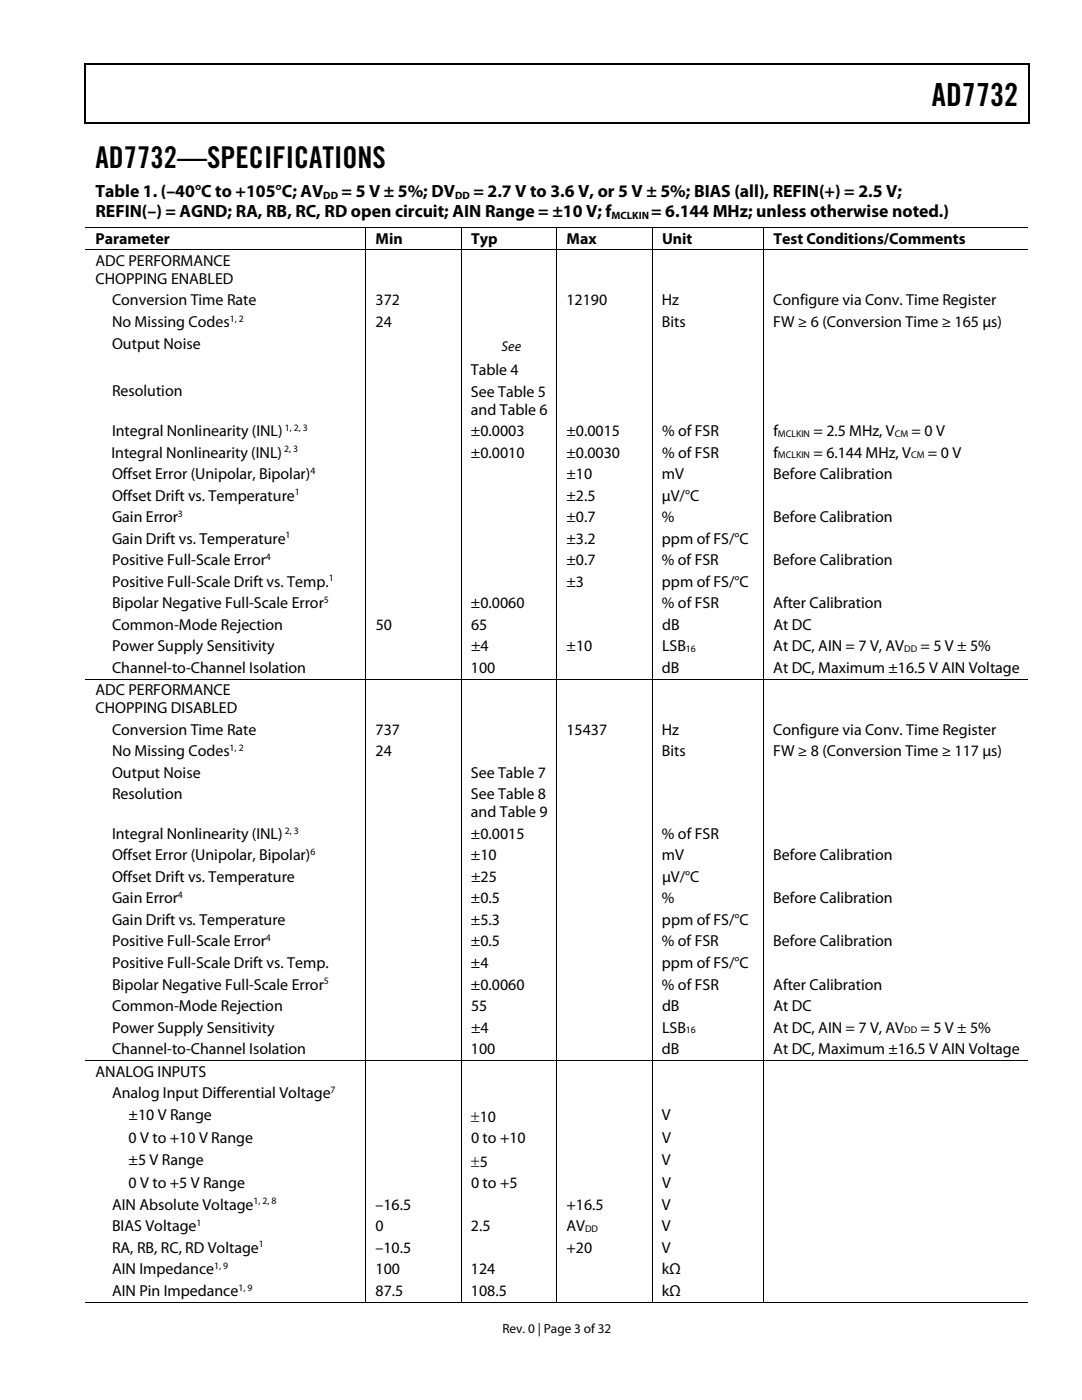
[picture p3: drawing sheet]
<svg xmlns="http://www.w3.org/2000/svg" width="216mm" height="279mm" viewBox="0 0 216 279" stroke-linecap="round" stroke-linejoin="round" font-family="sans-serif">
<defs><g id="words">
<text font-size="6.3" x="185.9" y="21.1">AD7732</text>
<text font-size="6" x="19" y="33.6">AD7732—SPECIFICATIONS</text>
<g font-size="3.5">
<text x="19" y="39.3">Table 1. (–40°C to +105°C; AV</text>
<text x="68.2" y="39.3">= 5 V ± 5%; DV</text>
<text x="94.5" y="39.3">= 2.7 V to 3.6 V, or 5 V ± 5%; BIAS (all), REFIN(+) = 2.5 V;</text>
<text x="19.1" y="43.3">REFIN(–) = AGND; RA, RB, RC, RD open circuit; AIN Range = ±10 V; f</text>
<text x="129.9" y="43.3">= 6.144 MHz; unless otherwise noted.)</text>
</g>
<g font-size="3.2">
<text x="19" y="48.6">Parameter</text>
<text x="19" y="53.1">ADC PERFORMANCE</text>
<text x="74.9" y="48.6">Min</text>
<text x="94" y="48.6">Typ</text>
<text x="113" y="48.6">Max</text>
<text x="132.1" y="48.6">Unit</text>
<text x="154.3" y="48.6">Test Conditions/Comments</text>
<text x="19" y="56.7">CHOPPING ENABLED</text>
<text x="22.4" y="61">Conversion Time Rate</text>
<text x="22.4" y="65.3">No Missing Codes</text>
<text x="74.9" y="65.3">24</text>
<text x="74.9" y="61">372</text>
<text x="113" y="61">12190</text>
<text x="132.1" y="65.3">Bits</text>
<text x="132.1" y="61">Hz</text>
<text x="154.3" y="61">Configure via Conv. Time Register</text>
<text x="154.3" y="65.3">FW ≥ 6 (Conversion Time ≥ 165 µs)</text>
<text x="22.4" y="69.6">Output Noise</text>
<text x="94" y="74.8">Table 4</text>
<text x="22.4" y="79.1">Resolution</text>
<text x="94" y="79.1">See Table 5</text>
<text x="94" y="82.7">and Table 6</text>
<text x="22.4" y="87">Integral Nonlinearity (INL)</text>
<text x="94" y="87">±0.0003</text>
<text x="113" y="87">±0.0015</text>
<text x="132.1" y="87">% of FSR</text>
<text x="154.3" y="87">f</text>
<text x="162.3" y="87">= 2.5 MHz, V</text>
<text x="181.9" y="87">= 0 V</text>
<text x="22.2" y="91.3">Integral Nonlinearity (INL)</text>
<text x="22.4" y="95.6">Offset Error (Unipolar, Bipolar)</text>
<text x="94" y="91.3">±0.0010</text>
<text x="113" y="95.6">±10</text>
<text x="113" y="91.3">±0.0030</text>
<text x="132.1" y="95.6">mV</text>
<text x="132.1" y="91.3">% of FSR</text>
<text x="154.3" y="95.6">Before Calibration</text>
<text x="154.3" y="91.3">f</text>
<text x="162.3" y="91.3">= 6.144 MHz, V</text>
<text x="185.2" y="91.3">= 0 V</text>
<text x="22.4" y="99.9">Offset Drift vs. Temperature</text>
<text x="113" y="99.9">±2.5</text>
<text x="132.1" y="99.9">µV/°C</text>
<text x="22.4" y="104.2">Gain Error</text>
<text x="113" y="104.2">±0.7</text>
<text x="132.1" y="104.2">%</text>
<text x="154.3" y="104.2">Before Calibration</text>
<text x="22.4" y="108.5">Gain Drift vs. Temperature</text>
<text x="22.4" y="112.8">Positive Full-Scale Error</text>
<text x="113" y="112.8">±0.7</text>
<text x="113" y="108.5">±3.2</text>
<text x="132.1" y="112.8">% of FSR</text>
<text x="132.1" y="108.5">ppm of FS/°C</text>
<text x="154.3" y="112.8">Before Calibration</text>
<text x="22.4" y="117.1">Positive Full-Scale Drift vs. Temp.</text>
<text x="113" y="117.1">±3</text>
<text x="132.1" y="117.1">ppm of FS/°C</text>
<text x="22.4" y="121.4">Bipolar Negative Full-Scale Error</text>
<text x="22.4" y="125.7">Common-Mode Rejection</text>
<text x="75" y="125.7">50</text>
<text x="94" y="121.4">±0.0060</text>
<text x="94" y="125.7">65</text>
<text x="132.1" y="121.4">% of FSR</text>
<text x="132.1" y="125.7">dB</text>
<text x="154.3" y="121.4">After Calibration</text>
<text x="154.3" y="125.7">At DC</text>
<text x="22.4" y="130">Power Supply Sensitivity</text>
<text x="94" y="130">±4</text>
<text x="113" y="130">±10</text>
<text x="132.1" y="130">LSB</text>
<text x="154.3" y="130">At DC, AIN = 7 V, AV</text>
<text x="183.7" y="130">= 5 V ± 5%</text>
<text x="22.4" y="134.3">Channel-to-Channel Isolation</text>
<text x="94" y="134.3">100</text>
<text x="132.1" y="134.3">dB</text>
<text x="154.3" y="134.3">At DC, Maximum ±16.5 V AIN Voltage</text>
<text x="19" y="138.8">ADC PERFORMANCE</text>
<text x="19" y="142.3">CHOPPING DISABLED</text>
<text x="22.4" y="146.6">Conversion Time Rate</text>
<text x="74.9" y="146.6">737</text>
<text x="113" y="146.6">15437</text>
<text x="132.1" y="146.6">Hz</text>
<text x="154.3" y="146.6">Configure via Conv. Time Register</text>
<text x="22.4" y="150.9">No Missing Codes</text>
<text x="22.4" y="155.2">Output Noise</text>
<text x="74.9" y="150.9">24</text>
<text x="94" y="155.2">See Table 7</text>
<text x="132.1" y="150.9">Bits</text>
<text x="154.3" y="150.9">FW ≥ 8 (Conversion Time ≥ 117 µs)</text>
<text x="22.4" y="159.5">Resolution</text>
<text x="94" y="159.6">See Table 8</text>
<text x="22.4" y="167.4">Integral Nonlinearity (INL)</text>
<text x="94" y="163.1">and Table 9</text>
<text x="94" y="167.4">±0.0015</text>
<text x="132.1" y="167.4">% of FSR</text>
<text x="22.4" y="171.7">Offset Error (Unipolar, Bipolar)</text>
<text x="94" y="171.7">±10</text>
<text x="132.1" y="171.7">mV</text>
<text x="154.3" y="171.7">Before Calibration</text>
<text x="22.4" y="176">Offset Drift vs. Temperature</text>
<text x="94" y="176">±25</text>
<text x="132.1" y="176">µV/°C</text>
<text x="22.4" y="180.3">Gain Error</text>
<text x="22.4" y="184.6">Gain Drift vs. Temperature</text>
<text x="94" y="180.3">±0.5</text>
<text x="94" y="184.6">±5.3</text>
<text x="132.1" y="180.3">%</text>
<text x="132.1" y="184.6">ppm of FS/°C</text>
<text x="154.3" y="180.3">Before Calibration</text>
<text x="22.4" y="188.9">Positive Full-Scale Error</text>
<text x="94" y="188.9">±0.5</text>
<text x="132.1" y="188.9">% of FSR</text>
<text x="154.3" y="188.9">Before Calibration</text>
<text x="22.4" y="193.2">Positive Full-Scale Drift vs. Temp.</text>
<text x="22.4" y="197.5">Bipolar Negative Full-Scale Error</text>
<text x="94" y="193.2">±4</text>
<text x="94" y="197.5">±0.0060</text>
<text x="132.1" y="193.2">ppm of FS/°C</text>
<text x="132.1" y="197.5">% of FSR</text>
<text x="154.3" y="197.5">After Calibration</text>
<text x="22.4" y="201.8">Common-Mode Rejection</text>
<text x="94" y="201.8">55</text>
<text x="132.1" y="201.8">dB</text>
<text x="154.3" y="201.8">At DC</text>
<text x="22.4" y="206.1">Power Supply Sensitivity</text>
<text x="94" y="206.1">±4</text>
<text x="132.1" y="206.1">LSB</text>
<text x="154.3" y="206.1">At DC, AIN = 7 V, AV</text>
<text x="183.7" y="206.1">= 5 V ± 5%</text>
<text x="19" y="214.8">ANALOG INPUTS</text>
<text x="22.4" y="210.4">Channel-to-Channel Isolation</text>
<text x="94" y="210.4">100</text>
<text x="132.1" y="210.4">dB</text>
<text x="154.3" y="210.4">At DC, Maximum ±16.5 V AIN Voltage</text>
<text x="22.4" y="219.2">Analog Input Differential Voltage</text>
<text x="25.7" y="223.5">±10 V Range</text>
<text x="94" y="223.9">±10</text>
<text x="132.1" y="223.5">V</text>
<text x="25.7" y="228.1">0 V to +10 V Range</text>
<text x="25.7" y="232.4">±5 V Range</text>
<text x="94" y="232.8">±5</text>
<text x="94" y="228.1">0 to +10</text>
<text x="132.1" y="232.4">V</text>
<text x="132.1" y="228.1">V</text>
<text x="25.7" y="237.1">0 V to +5 V Range</text>
<text x="94" y="237.1">0 to +5</text>
<text x="132.1" y="237.1">V</text>
<text x="22.4" y="241.4">AIN Absolute Voltage</text>
<text x="22.4" y="245.7">BIAS Voltage</text>
<text x="74.9" y="241.4">–16.5</text>
<text x="74.9" y="245.7">0</text>
<text x="94" y="245.7">2.5</text>
<text x="113" y="241.4">+16.5</text>
<text x="113" y="245.7">AV</text>
<text x="132.1" y="245.7">V</text>
<text x="132.1" y="241.4">V</text>
<text x="22.4" y="250">RA, RB, RC, RD Voltage</text>
<text x="74.9" y="250">–10.5</text>
<text x="113" y="250">+20</text>
<text x="132.1" y="250">V</text>
<text x="22.4" y="254.3">AIN Impedance</text>
<text x="74.9" y="254.3">100</text>
<text x="94" y="254.3">124</text>
<text x="132.1" y="254.3">kΩ</text>
<text x="22.4" y="258.6">AIN Pin Impedance</text>
<text x="74.9" y="258.6">87.5</text>
<text x="94" y="258.6">108.5</text>
<text x="132.1" y="258.6">kΩ</text>
</g>
<text font-size="2.8" x="100.1" y="70">See</text>
<text font-size="2.6" x="100.3" y="266">Rev. 0 | Page 3 of 32</text>
<g font-size="2.1">
<text x="64.5" y="39.6">DD</text>
<text x="90.8" y="39.6">DD</text>
<text x="122" y="43.7">MCLKIN</text>
</g>
<g font-size="1.9">
<text x="45.8" y="64.2">1, 2</text>
<text x="56.8" y="86">1, 2, 3</text>
<text x="155.2" y="87.2">MCLKIN</text>
<text x="178.5" y="87.2">CM</text>
<text x="56.7" y="90.3">2, 3</text>
<text x="62" y="94.6">4</text>
<text x="155.2" y="91.5">MCLKIN</text>
<text x="181.8" y="91.5">CM</text>
<text x="58.8" y="98.8">1</text>
<text x="35.5" y="103.1">3</text>
<text x="57" y="107.4">1</text>
<text x="53.1" y="111.7">4</text>
<text x="65.6" y="116">1</text>
<text x="64.6" y="120.3">5</text>
<text x="136.9" y="130.2">16</text>
<text x="180.4" y="130.2">DD</text>
<text x="45.8" y="149.9">1, 2</text>
<text x="56.8" y="166.3">2, 3</text>
<text x="62" y="170.6">6</text>
<text x="35.5" y="179.2">4</text>
<text x="53.1" y="187.8">4</text>
<text x="64.6" y="196.4">5</text>
<text x="136.9" y="206.2">16</text>
<text x="180.4" y="206.2">DD</text>
<text x="66" y="218.1">7</text>
<text x="39.2" y="244.7">1</text>
<text x="50.6" y="240.4">1, 2, 8</text>
<text x="116.8" y="245.9">DD</text>
<text x="51.7" y="249">1</text>
<text x="42.7" y="253.3">1, 9</text>
<text x="47.6" y="257.6">1, 9</text>
</g>
</g></defs>
<path d="M16.9 12.7h.2v1h-.2zM205.1 12.7h.3v1h-.3zM205.1 12.7h.3v.3h-.3zM205.1 24.4h.3v.3h-.3zM130.1 45.3h.2v.1h-.2zM130.1 49.8h.2v.2h-.2zM152.3 45.3h.2v.1h-.2zM152.3 49.8h.2v.2h-.2zM130.1 135.5h.2v.1h-.2zM152.3 135.5h.2v.1h-.2zM130.1 211.6h.2v.1h-.2zM152.3 211.6h.2v.1h-.2z" fill="#000"/>
<path d="M16.9 12.8h188.2M17 13.7v11M205.2 13.7v11M16.9 24.5h188.2" fill="none" stroke="#000" stroke-width=".25"/>
<g fill="none" stroke="#000" stroke-width=".2">
<path d="M17 45.3h113.1M17 49.9h113.1M73 45.4v4.4M73 50v85.5M92.1 45.4v4.4M92.1 50v85.5M111.1 45.4v4.4M111.1 50v85.5M130.2 45.4v4.4M130.2 50v85.5M130.3 45.3h22M130.3 49.9h22"/>
<path d="M152.4 45.4v4.4M152.4 50v85.5M152.5 45.3h52.5M152.5 49.9h52.5M17 135.6h113.1M73 135.6v76M92.1 135.6v76M111.1 135.6v76M130.2 135.6v76M130.3 135.6h22M152.4 135.6v76M152.5 135.6h52.5"/>
<path d="M17 211.6h113.1M73 211.7v48.3M92.1 211.7v48.3M111.1 211.7v48.3M130.2 211.7v48.3M130.3 211.6h22M152.4 211.7v48.3M152.5 211.6h52.5M17 259.9h55.9M73.1 259.9h18.9M92.2 259.9h18.8M111.2 259.9h18.9"/>
<path d="M130.3 259.9h22M152.5 259.9h52.5"/>
</g>
<use href="#words"/>
</svg>
